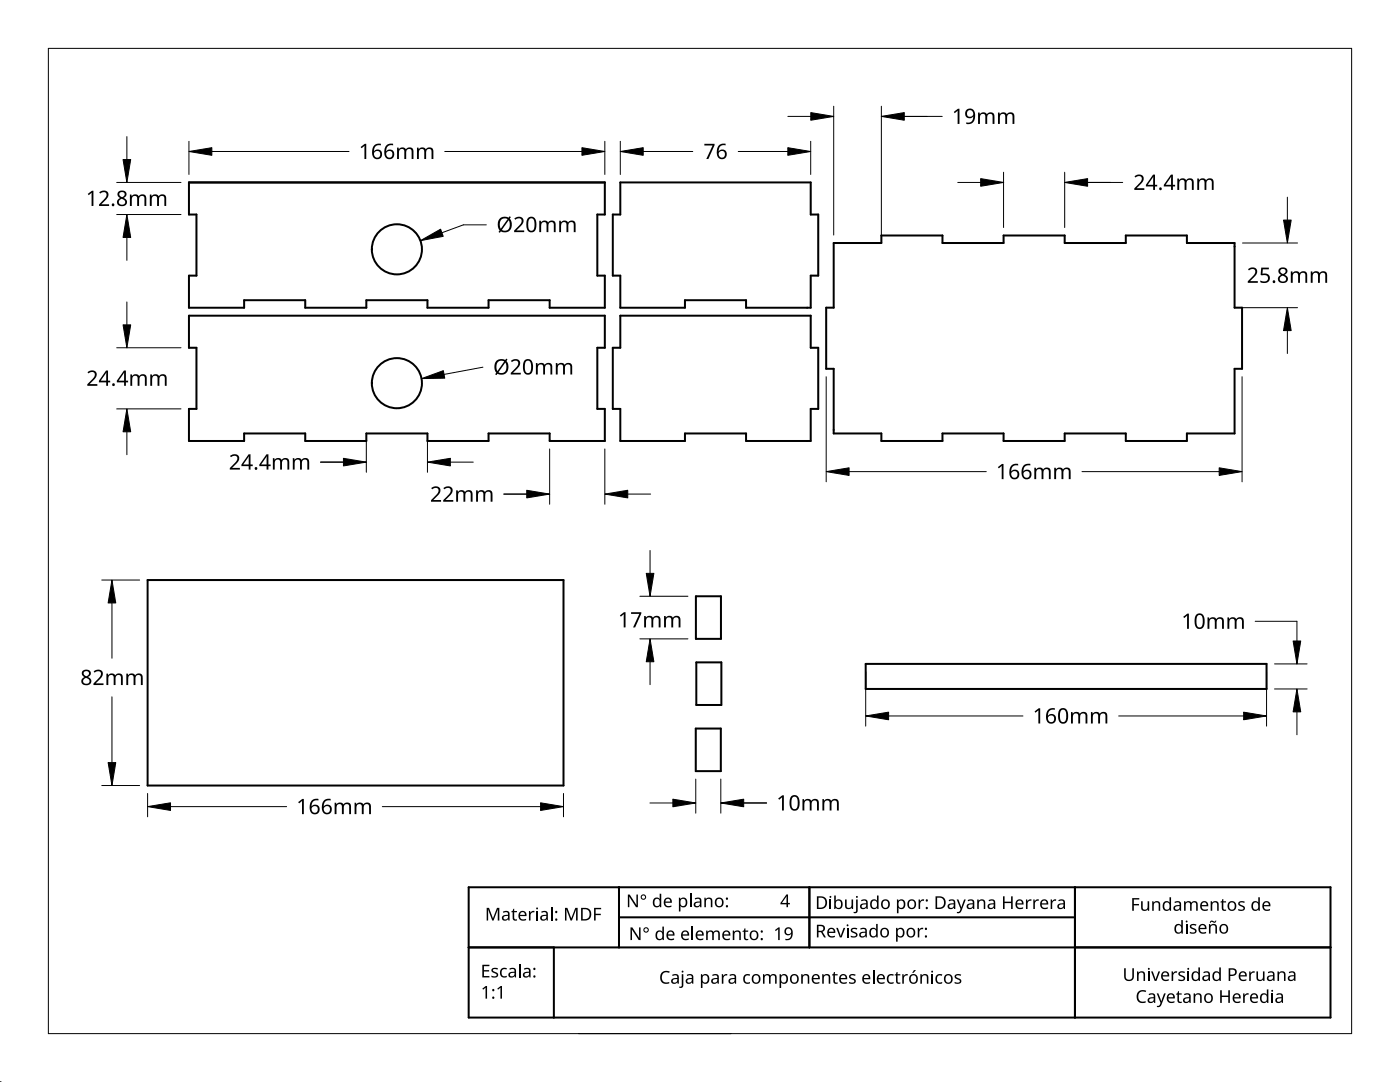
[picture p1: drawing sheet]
<svg xmlns="http://www.w3.org/2000/svg" width="279mm" height="216mm" viewBox="0 0 279 216" stroke-linecap="round" stroke-linejoin="round" font-family="sans-serif">
<g fill="none" stroke="#000" stroke-width=".4">
<path d="M37.7 36.4h83v6.4h-1.5v12.2h1.5v6.4h-11v-1.5h-12.2v1.5h-12.2v-1.5h-12.2v1.5h-12.2v-1.5h-12.2v1.5h-11v-6.4h1.5v-12.2h-1.5zM123.8 36.4h38v6.4h1.5v12.2h-1.5v6.4h-12.9v-1.5h-12.2v1.5h-12.9v-6.4h-1.5v-12.2h1.5zM166.4 48.5h9.5v-1.5h12.2v1.5h12.2v-1.5h12.2v1.5h12.2v-1.5h12.2v1.5h9.5v12.9h1.5v12.2h-1.5v12.9h-9.5v1.5h-12.2v-1.5h-12.2v1.5h-12.2v-1.5h-12.2v1.5h-12.2v-1.5h-9.5v-12.9h-1.5v-12.2h1.5zM37.7 63h83v6.4h-1.5v12.2h1.5v6.4h-11v-1.5h-12.2v1.5h-12.2v-1.5h-12.2v1.5h-12.2v-1.5h-12.2v1.5h-11v-6.4h1.5v-12.2h-1.5zM123.8 63h38v6.4h1.5v12.2h-1.5v6.4h-12.9v-1.5h-12.2v1.5h-12.9v-6.4h-1.5v-12.2h1.5zM29.5 115.7h83v41h-83zM138.9 119h5v8.5h-5zM139 132.2h5v8.5h-5zM172.8 132.5h80v5h-80zM138.9 145.4h5v8.5h-5zM93.5 177h172v26h-172zM123.5 177v12"/>
<path d="M161.5 177v12M214.5 177v26M93.5 189h172M110.5 189v14M123.5 183h91"/>
<circle cx="79.2" cy="49.7" r="5"/>
<circle cx="79.2" cy="76.5" r="5"/>
</g>
<path d="M9.7 9.7h260v196.5h-260z" fill="none" stroke="#000" stroke-width=".2"/>
<path d="M115.4 206.2h30.5" fill="none" stroke="#000" stroke-width=".2"/>
<g fill="#000">
<path d="M72 29.3l.8-.6h.3v3h-.4v-2.6l-.5 .5zM79.2 29.5h.3l.1 .3a.86 .86 0 0 1 1.4 0 .81 .81 0 0 1 .9-.4 .81 .81 0 0 1 .6 .8v1.5h-.4v-1.4a.56 .56 0 0 0-.6-.6 .56 .56 0 0 0-.4 .8v1.2h-.4v-1.4a.57 .57 0 0 0-.7-.6 .57 .57 0 0 0-.4 .9v1.1h-.4zM83.2 29.5h.3l.1 .3a.86 .86 0 0 1 1.4 0 .81 .81 0 0 1 .9-.4 .81 .81 0 0 1 .6 .8v1.5h-.4v-1.4a.56 .56 0 0 0-.6-.6 .56 .56 0 0 0-.5 .8v1.2h-.3v-1.4a.57 .57 0 0 0-.7-.6 .57 .57 0 0 0-.4 .9v1.1h-.4zM140.6 28.7h2v.3l-1.2 2.7h-.4l1.2-2.7h-1.6zM190.3 22.3l.9-.6h.3v3h-.4v-2.6l-.6 .5zM195.2 22.5h.3l.1 .3a.86 .86 0 0 1 1.4 0 .81 .81 0 0 1 .9-.4 .81 .81 0 0 1 .6 .8v1.5h-.4v-1.4a.56 .56 0 0 0-.7-.6 .56 .56 0 0 0-.4 .8v1.2h-.4v-1.4a.57 .57 0 0 0-.7-.6 .57 .57 0 0 0-.3 .9v1.1h-.4zM199.2 22.5h.3v.3a.86 .86 0 0 1 1.4 0 .81 .81 0 0 1 1-.4 .81 .81 0 0 1 .5 .8v1.5h-.3v-1.4a.56 .56 0 0 0-.7-.6 .56 .56 0 0 0-.4 .8v1.2h-.4v-1.4a.57 .57 0 0 0-.7-.6 .57 .57 0 0 0-.4 .9v1.1h-.3zM226.4 35.2a1.01 1.01 0 0 1 1.2-.4 1.01 1.01 0 0 1 .6 1l-.2 .6-1.2 1.2h1.6v.3h-2v-.3l1.1-1.1a.72 .72 0 0 0 .4-.7 .72 .72 0 0 0-.4-.7l-.9 .3zM235 35.6h.3v.3a.86 .86 0 0 1 1.4 .1 .81 .81 0 0 1 1-.4 .81 .81 0 0 1 .5 .8v1.5h-.3v-1.5a.56 .56 0 0 0-.7-.5 .56 .56 0 0 0-.4 .7v1.3h-.4v-1.5a.57 .57 0 0 0-.7-.5 .57 .57 0 0 0-.4 .8v1.2h-.3zM238.9 35.6h.3l.1 .3a.86 .86 0 0 1 1.4 .1 .81 .81 0 0 1 .9-.4 .81 .81 0 0 1 .6 .8v1.5h-.4v-1.5a.56 .56 0 0 0-.6-.5 .56 .56 0 0 0-.4 .7v1.3h-.4v-1.5a.57 .57 0 0 0-.7-.5 .57 .57 0 0 0-.4 .8v1.2h-.4zM17.5 38.7l.8-.6h.3v3h-.3v-2.6l-.6 .5zM19.8 38.4a1.01 1.01 0 0 1 1.2-.4 1.01 1.01 0 0 1 .6 1l-.2 .6-1.2 1.2h1.6v.3h-2v-.3l1.1-1.1a.72 .72 0 0 0 .4-.7 .72 .72 0 0 0-.4-.7l-.9 .3z"/>
<path d="M25.9 38.8h.3l.1 .3a.86 .86 0 0 1 1.4 .1 .81 .81 0 0 1 .9-.4 .81 .81 0 0 1 .6 .8v1.5h-.4v-1.5a.56 .56 0 0 0-.6-.5 .56 .56 0 0 0-.5 .7v1.3h-.3v-1.5a.57 .57 0 0 0-.7-.5 .57 .57 0 0 0-.4 .8v1.2h-.4zM29.9 38.8h.3l.1 .3a.86 .86 0 0 1 1.4 .1 .81 .81 0 0 1 .9-.4 .81 .81 0 0 1 .6 .8v1.5h-.4v-1.5a.56 .56 0 0 0-.7-.5 .56 .56 0 0 0-.4 .7v1.3h-.3v-1.5a.57 .57 0 0 0-.8-.5 .57 .57 0 0 0-.3 .8v1.2h-.4zM102.6 43.6a1.01 1.01 0 0 1 1.2-.4 1.01 1.01 0 0 1 .7 1l-.3 .6-1.1 1.2h1.5v.3h-2v-.3l1.1-1.1a.72 .72 0 0 0 .4-.7 .72 .72 0 0 0-.4-.6l-.9 .3zM107.6 44h.3l.1 .4a.86 .86 0 0 1 1.4 0 .81 .81 0 0 1 .9-.4 .81 .81 0 0 1 .6 .8v1.5h-.4v-1.4a.56 .56 0 0 0-.6-.6 .56 .56 0 0 0-.5 .8v1.2h-.3v-1.4a.57 .57 0 0 0-.7-.6 .57 .57 0 0 0-.4 .8v1.2h-.4zM111.6 44h.3l.1 .4a.86 .86 0 0 1 1.4 0 .81 .81 0 0 1 .9-.4 .81 .81 0 0 1 .6 .8v1.5h-.4v-1.4a.56 .56 0 0 0-.7-.6 .56 .56 0 0 0-.4 .8v1.2h-.4v-1.4a.57 .57 0 0 0-.7-.6 .57 .57 0 0 0-.3 .8v1.2h-.4zM249.1 53.7a1.01 1.01 0 0 1 1.1-.4 1.01 1.01 0 0 1 .7 1.1l-.3 .5-1.1 1.2h1.5v.3h-2v-.3l1.1-1.1a.72 .72 0 0 0 .4-.7 .72 .72 0 0 0-.4-.6l-.8 .3zM251.7 53.4h1.5v.3h-1.2v.9a1.02 1.02 0 0 1 1.5 .9 1.02 1.02 0 0 1-1.4 1l-.6-.2v-.3a.88 .88 0 0 0 1 .2 .88 .88 0 0 0 .5-.8 .85 .85 0 0 0-1.2-.4l-.2-.2zM257.6 54.2h.3l.1 .3a.86 .86 0 0 1 1.4 0 .81 .81 0 0 1 .9-.4 .81 .81 0 0 1 .6 .9v1.4h-.4v-1.4a.56 .56 0 0 0-.6-.6 .56 .56 0 0 0-.5 .8v1.2h-.3v-1.4a.57 .57 0 0 0-.8-.6 .57 .57 0 0 0-.3 .9v1.1h-.4zM261.6 54.2h.3v.3a.86 .86 0 0 1 1.5 0 .81 .81 0 0 1 .9-.4 .81 .81 0 0 1 .6 .9v1.4h-.4v-1.4a.56 .56 0 0 0-.7-.6 .56 .56 0 0 0-.4 .8v1.2h-.4v-1.4a.57 .57 0 0 0-.7-.6 .57 .57 0 0 0-.3 .9v1.1h-.4zM17.5 74.3a1.01 1.01 0 0 1 1.1-.4 1.01 1.01 0 0 1 .7 1l-.3 .6-1.1 1.1h1.5v.4h-2v-.3l1.1-1.1a.72 .72 0 0 0 .4-.7 .72 .72 0 0 0-.4-.7l-.8 .3zM26 74.7h.3l.1 .3a.86 .86 0 0 1 1.4 0 .81 .81 0 0 1 .9-.3 .81 .81 0 0 1 .6 .8v1.5h-.4v-1.5a.56 .56 0 0 0-.6-.5 .56 .56 0 0 0-.5 .7v1.3h-.3v-1.5a.57 .57 0 0 0-.8-.5 .57 .57 0 0 0-.3 .8v1.2h-.4zM30 74.7h.3v.3a.86 .86 0 0 1 1.5 0 .81 .81 0 0 1 .9-.3 .81 .81 0 0 1 .6 .8v1.5h-.4v-1.5a.56 .56 0 0 0-.7-.5 .56 .56 0 0 0-.4 .7v1.3h-.4v-1.5a.57 .57 0 0 0-.7-.5 .57 .57 0 0 0-.3 .8v1.2h-.4z"/>
<path d="M102 72a1.01 1.01 0 0 1 1.1-.4 1.01 1.01 0 0 1 .7 1.1l-.3 .5-1.1 1.2h1.5v.3h-2v-.3l1.1-1.1a.72 .72 0 0 0 .4-.7 .72 .72 0 0 0-.4-.6l-.8 .3zM106.9 72.4h.4v.4a.86 .86 0 0 1 1.4 0 .81 .81 0 0 1 .9-.4 .81 .81 0 0 1 .6 .8v1.5h-.4v-1.4a.56 .56 0 0 0-.6-.6 .56 .56 0 0 0-.4 .8v1.2h-.4v-1.4a.57 .57 0 0 0-.7-.6 .57 .57 0 0 0-.4 .8v1.2h-.4zM110.9 72.4h.3l.1 .4a.86 .86 0 0 1 1.4 0 .81 .81 0 0 1 .9-.4 .81 .81 0 0 1 .6 .8v1.5h-.4v-1.4a.56 .56 0 0 0-.6-.6 .56 .56 0 0 0-.5 .8v1.2h-.3v-1.4a.57 .57 0 0 0-.7-.6 .57 .57 0 0 0-.4 .8v1.2h-.4zM45.9 91a1.01 1.01 0 0 1 1.2-.4 1.01 1.01 0 0 1 .6 1l-.2 .6-1.2 1.2h1.6v.3h-2v-.3l1.1-1.1a.72 .72 0 0 0 .4-.7 .72 .72 0 0 0-.5-.6l-.8 .2zM54.5 91.4h.3v.3a.86 .86 0 0 1 1.4 .1 .81 .81 0 0 1 .9-.4 .81 .81 0 0 1 .6 .8v1.5h-.3v-1.5a.56 .56 0 0 0-.7-.5 .56 .56 0 0 0-.4 .7v1.3h-.4v-1.5a.57 .57 0 0 0-.7-.5 .57 .57 0 0 0-.4 .8v1.2h-.3zM58.4 91.4h.3l.1 .3a.86 .86 0 0 1 1.4 .1 .81 .81 0 0 1 .9-.4 .81 .81 0 0 1 .6 .8v1.5h-.4v-1.5a.56 .56 0 0 0-.6-.5 .56 .56 0 0 0-.4 .7v1.3h-.4v-1.5a.57 .57 0 0 0-.7-.5 .57 .57 0 0 0-.4 .8v1.2h-.4zM199.1 93.2l.9-.6h.3v3h-.4v-2.6l-.6 .5zM206.4 93.3h.3l.1 .3a.86 .86 0 0 1 1.4 .1 .81 .81 0 0 1 .9-.4 .81 .81 0 0 1 .6 .8v1.5h-.4v-1.5a.56 .56 0 0 0-.6-.5 .56 .56 0 0 0-.5 .8v1.2h-.3v-1.5a.57 .57 0 0 0-.7-.5 .57 .57 0 0 0-.4 .8v1.2h-.4zM210.4 93.3h.3l.1 .3a.86 .86 0 0 1 1.4 .1 .81 .81 0 0 1 .9-.4 .81 .81 0 0 1 .6 .8v1.5h-.4v-1.5a.56 .56 0 0 0-.7-.5 .56 .56 0 0 0-.4 .8v1.2h-.4v-1.5a.57 .57 0 0 0-.7-.5 .57 .57 0 0 0-.3 .8v1.2h-.4zM86.1 97.4a1.01 1.01 0 0 1 1.1-.4 1.01 1.01 0 0 1 .7 1l-.3 .6-1.1 1.2h1.5v.3h-2v-.3l1.1-1.1a.72 .72 0 0 0 .4-.7 .72 .72 0 0 0-.4-.6l-.8 .2zM88.5 97.4a1.01 1.01 0 0 1 1.1-.4 1.01 1.01 0 0 1 .7 1l-.3 .6-1.1 1.2h1.6v.3h-2v-.3l1-1.1a.72 .72 0 0 0 .5-.7 .72 .72 0 0 0-.5-.6l-.8 .2zM91 97.8h.3l.1 .3a.86 .86 0 0 1 1.4 .1 .81 .81 0 0 1 .9-.4 .81 .81 0 0 1 .6 .8v1.5h-.4v-1.5a.56 .56 0 0 0-.6-.5 .56 .56 0 0 0-.4 .8v1.2h-.4v-1.5a.57 .57 0 0 0-.7-.5 .57 .57 0 0 0-.4 .8v1.2h-.4z"/>
<path d="M95 97.8h.3l.1 .3a.86 .86 0 0 1 1.4 .1 .81 .81 0 0 1 .9-.4 .81 .81 0 0 1 .6 .8v1.5h-.4v-1.5a.56 .56 0 0 0-.6-.5 .56 .56 0 0 0-.5 .8v1.2h-.3v-1.5a.57 .57 0 0 0-.8-.5 .57 .57 0 0 0-.3 .8v1.2h-.4zM18.7 134a1.01 1.01 0 0 1 1.1-.4 1.01 1.01 0 0 1 .7 1l-.3 .6-1.1 1.2h1.6v.3h-2.1v-.3l1.1-1.1a.72 .72 0 0 0 .5-.7 .72 .72 0 0 0-.5-.7l-.8 .3zM21.2 134.4h.3l.1 .3a.86 .86 0 0 1 1.4 .1 .81 .81 0 0 1 .9-.4 .81 .81 0 0 1 .6 .8v1.5h-.4v-1.5a.56 .56 0 0 0-.6-.5 .56 .56 0 0 0-.4 .7v1.3h-.4v-1.5a.57 .57 0 0 0-.7-.5 .57 .57 0 0 0-.4 .8v1.2h-.4zM25.2 134.4h.3l.1 .3a.86 .86 0 0 1 1.4 .1 .81 .81 0 0 1 .9-.4 .81 .81 0 0 1 .6 .8v1.5h-.4v-1.5a.56 .56 0 0 0-.7-.5 .56 .56 0 0 0-.4 .7v1.3h-.3v-1.5a.57 .57 0 0 0-.8-.5 .57 .57 0 0 0-.3 .8v1.2h-.4zM123.7 122.8l.8-.6h.3v3h-.3v-2.7l-.6 .5zM125.9 122.2h2.1v.2l-1.2 2.8h-.5l1.3-2.7h-1.7zM128.6 122.9h.3v.3a.86 .86 0 0 1 1.4 .1 .81 .81 0 0 1 .9-.4 .81 .81 0 0 1 .6 .8v1.5h-.3v-1.5a.56 .56 0 0 0-.7-.5 .56 .56 0 0 0-.4 .7v1.3h-.4v-1.5a.57 .57 0 0 0-.7-.5 .57 .57 0 0 0-.4 .8v1.2h-.3zM132.5 122.9h.3l.1 .3a.86 .86 0 0 1 1.4 .1 .81 .81 0 0 1 .9-.4 .81 .81 0 0 1 .6 .8v1.5h-.4v-1.5a.56 .56 0 0 0-.6-.5 .56 .56 0 0 0-.4 .7v1.3h-.4v-1.5a.57 .57 0 0 0-.7-.5 .57 .57 0 0 0-.4 .8v1.2h-.4zM236.1 123.1l.9-.7h.3v3.1h-.4v-2.7l-.6 .5zM241 123.2h.3v.3a.86 .86 0 0 1 1.5 0 .81 .81 0 0 1 .9-.3 .81 .81 0 0 1 .6 .8v1.5h-.4v-1.5a.56 .56 0 0 0-.7-.5 .56 .56 0 0 0-.4 .7v1.3h-.4v-1.5a.57 .57 0 0 0-.7-.5 .57 .57 0 0 0-.3 .8v1.2h-.4zM245 123.2h.3v.3a.86 .86 0 0 1 1.4 0 .81 .81 0 0 1 1-.3 .81 .81 0 0 1 .5 .8v1.5h-.3v-1.5a.56 .56 0 0 0-.7-.5 .56 .56 0 0 0-.4 .7v1.3h-.4v-1.5a.57 .57 0 0 0-.7-.5 .57 .57 0 0 0-.4 .8v1.2h-.3zM206.5 142l.8-.7h.3v3.1h-.4v-2.7l-.5 .5z"/>
<path d="M213.7 142.1h.3l.1 .3a.86 .86 0 0 1 1.4 0 .81 .81 0 0 1 .9-.3 .81 .81 0 0 1 .6 .8v1.5h-.4v-1.5a.56 .56 0 0 0-.6-.5 .56 .56 0 0 0-.4 .7v1.3h-.4v-1.5a.57 .57 0 0 0-.7-.5 .57 .57 0 0 0-.4 .8v1.2h-.4zM217.7 142.1h.3l.1 .3a.86 .86 0 0 1 1.4 0 .81 .81 0 0 1 .9-.3 .81 .81 0 0 1 .6 .8v1.5h-.4v-1.5a.56 .56 0 0 0-.6-.5 .56 .56 0 0 0-.5 .7v1.3h-.3v-1.5a.57 .57 0 0 0-.7-.5 .57 .57 0 0 0-.4 .8v1.2h-.4zM59.5 160.1l.8-.7h.3v3.1h-.3v-2.7l-.6 .5zM66.8 160.2h.3v.3a.86 .86 0 0 1 1.5 0 .81 .81 0 0 1 .9-.3 .81 .81 0 0 1 .6 .8v1.5h-.4v-1.5a.56 .56 0 0 0-.7-.6 .56 .56 0 0 0-.4 .8v1.3h-.4v-1.5a.57 .57 0 0 0-.7-.5 .57 .57 0 0 0-.3 .8v1.2h-.4zM70.8 160.2h.3v.3a.86 .86 0 0 1 1.4 0 .81 .81 0 0 1 1-.3 .81 .81 0 0 1 .5 .8v1.5h-.3v-1.5a.56 .56 0 0 0-.7-.6 .56 .56 0 0 0-.4 .8v1.3h-.4v-1.5a.57 .57 0 0 0-.7-.5 .57 .57 0 0 0-.4 .8v1.2h-.3zM155.3 159.3l.8-.6h.3v3h-.3v-2.6l-.6 .5zM160.2 159.4h.3v.4a.86 .86 0 0 1 1.4 0 .81 .81 0 0 1 .9-.4 .81 .81 0 0 1 .6 .8v1.5h-.3v-1.4a.56 .56 0 0 0-.7-.6 .56 .56 0 0 0-.4 .8v1.2h-.4v-1.4a.57 .57 0 0 0-.7-.6 .57 .57 0 0 0-.4 .8v1.2h-.3zM164.1 159.4h.3l.1 .4a.86 .86 0 0 1 1.4 0 .81 .81 0 0 1 .9-.4 .81 .81 0 0 1 .6 .8v1.5h-.4v-1.4a.56 .56 0 0 0-.6-.6 .56 .56 0 0 0-.5 .8v1.2h-.3v-1.4a.57 .57 0 0 0-.7-.6 .57 .57 0 0 0-.4 .8v1.2h-.4zM168.6 179.5h.4v1.2a.51 .51 0 0 0 .6 .4 .51 .51 0 0 0 .3-.6v-1h.4v1.9h-.3v-.3a.73 .73 0 0 1-.8 .3 .73 .73 0 0 1-.6-.7zM183.3 179.5h.3v.3l.4-.3h.4v.3h-.4l-.3 .2-.1 1.4h-.3zM190.9 179.5h.4l.5 1.6 .6-1.6h.3l-.8 2.1a.72 .72 0 0 1-.9 .6v-.2l.4-.1 .3-.5zM204.8 179.5h.2l.1 .3 .3-.3h.5l-.1 .3h-.4l-.3 .2v1.4h-.3z"/>
<path d="M206.2 179.5h.3v.3l.4-.3h.4v.3h-.4l-.3 .2-.1 1.4h-.3zM209.7 179.5h.2l.1 .3 .3-.3h.5v.3h-.5l-.2 .2-.1 1.4h-.3zM227.7 179.8h.3v1.3a.51 .51 0 0 0 .7 .4 .51 .51 0 0 0 .3-.7v-1h.3v1.9h-.2l-.1-.2a.73 .73 0 0 1-.8 .2 .73 .73 0 0 1-.5-.6zM96.3 197.3l.6-.6h.3v2.6h-.3v-2.2l-.5 .4zM96.3 192.5h1.4v.3h-1.1v.8h1v.3h-1v.9h1.1v.2h-1.4zM97.1 181.2h.5l.8 2 .8-2h.5v2.5h-.4l.1-2.2-.9 2.2h-.3l-.8-2.2v2.2h-.3zM98.2 193.3l.4-.2 .8 .1-.1 .3-.4-.1a.31 .31 0 0 0-.5 .1 .31 .31 0 0 0 .3 .4 .63 .63 0 0 1 .7 .7 .63 .63 0 0 1-.9 .5l-.4-.1v-.3l.4 .1a.37 .37 0 0 0 .6-.2 .37 .37 0 0 0-.4-.4l-.2-.1a.51 .51 0 0 1-.3-.8zM99.2 197.3l.7-.6h.3v2.6h-.3v-2.2l-.5 .4zM100.1 193.3l.5-.2 .6 .1-.1 .3-.1-.1a.69 .69 0 0 0-.9 .8 .69 .69 0 0 0 1 .5v.3a.99 .99 0 0 1-1.3-.4 .99 .99 0 0 1 .3-1.3zM102.4 181.3h.2v.5h.6v.2h-.6v1.3l.2 .1h.4l-.1 .3a.56 .56 0 0 1-.8-.6v-1.1h-.3v-.1l.3-.1zM105.6 181.8h.2l.1 .3 .3-.3h.5l-.1 .3h-.4l-.3 .2v1.4h-.3zM107 181.8h.3v1.9h-.3z"/>
<path d="M112.8 181.2h.4l.8 2 .8-2h.5v2.5h-.3v-2.2l-.9 2.2h-.2l-.9-2.2v2.2h-.2zM118.6 181.2h1.4v.2h-1.1v.9h1v.3h-1v1.1h-.3zM125.3 178.5h.4l1.3 2.1v-2.1h.3v2.5h-.4l-1.3-2.1v2.1h-.3zM125.8 185.1h.4l1.4 2-.1-2h.3v2.5h-.3l-1.4-2.1v2.1h-.3zM132.1 194.1a1.41 1.41 0 0 1 1.6-.2l-.2 .2a1.01 1.01 0 0 0-1.3 .2 1.01 1.01 0 0 0 0 1.3 .98 .98 0 0 0 1.4 .3v.3a1.32 1.32 0 0 1-1.7-.4 1.32 1.32 0 0 1 .2-1.7zM136.1 194.4h.3v2.2a.54 .54 0 0 1-.8 .5v-.3l.3 .1 .2-.2zM140.6 179.1h.2l.1 .3a.72 .72 0 0 1 .8-.3 .72 .72 0 0 1 .5 .7v1.2h-.3v-1.2a.51 .51 0 0 0-.7-.4 .51 .51 0 0 0-.3 .6v1h-.3zM140.9 185.7h.3v.2a.72 .72 0 0 1 1.2 .1 .68 .68 0 0 1 .8-.3 .68 .68 0 0 1 .5 .6v1.3h-.4v-1.2a.47 .47 0 0 0-.5-.5 .47 .47 0 0 0-.4 .6v1.1h-.3v-1.2a.48 .48 0 0 0-.6-.5 .48 .48 0 0 0-.3 .7v1h-.3zM144.1 194.4h.2l.1 .3 .3-.3h.5l-.1 .3h-.4l-.3 .2v1.4h-.3zM146.2 185.7h.3v.2a.72 .72 0 0 1 .8-.2 .72 .72 0 0 1 .5 .6v1.3h-.3v-1.2a.51 .51 0 0 0-.6-.5 .51 .51 0 0 0-.3 .7v1h-.4zM148.6 185.2h.2v.5h.5v.2h-.5v1.3l.1 .1h.4v.3a.56 .56 0 0 1-.8-.6v-1.1h-.3v-.1l.3-.1zM148.5 194.6l.5-.2 .7 .1-.1 .2h-.1a.69 .69 0 0 0-.9 .7 .69 .69 0 0 0 1.1 .5v.3a.99 .99 0 0 1-1.3-.3 .99 .99 0 0 1 .1-1.3z"/>
<path d="M152.3 194.4h.2l.1 .2a.72 .72 0 0 1 1.1 .1 .68 .68 0 0 1 .8-.3 .68 .68 0 0 1 .5 .6v1.3h-.3v-1.2a.47 .47 0 0 0-.6-.5 .47 .47 0 0 0-.3 .6v1.1h-.3v-1.2a.48 .48 0 0 0-.6-.5 .48 .48 0 0 0-.3 .7v1h-.3zM154.7 185.6l.6-.5h.3v2.5h-.3v-2.2l-.5 .4zM159.9 194.4h.3v.2a.72 .72 0 0 1 .8-.2 .72 .72 0 0 1 .5 .6v1.3h-.3v-1.2a.51 .51 0 0 0-.6-.5 .51 .51 0 0 0-.4 .7v1h-.3zM164.1 194.4h.2l.1 .2a.72 .72 0 0 1 .8-.2 .72 .72 0 0 1 .5 .6v1.3h-.3v-1.2a.51 .51 0 0 0-.6-.5 .51 .51 0 0 0-.4 .7v1h-.3zM165.6 179.5h.3v1.9h-.3zM166.4 194h.2v.4h.6v.2h-.6v1.3l.2 .1h.4l-.1 .3a.56 .56 0 0 1-.8-.6v-1.1h-.3v-.1l.3-.1zM166.9 185.1h.3l.6 1.7 .6-1.7h.3l-.7 1.9h-.4zM169 185.1h.3v1.9h-.3zM170.9 179.5h.3v2.2a.54 .54 0 0 1-.3 .5 .54 .54 0 0 1-.5 0v-.3l.3 .1 .2-.3zM169.5 194.6l.5-.2 .8 .1-.1 .2-.4-.1a.31 .31 0 0 0-.5 .1 .31 .31 0 0 0 .3 .4 .63 .63 0 0 1 .7 .8 .63 .63 0 0 1-.9 .4l-.5-.1v-.3l.5 .2a.37 .37 0 0 0 .6-.3 .37 .37 0 0 0-.5-.4h-.1a.51 .51 0 0 1-.4-.8zM169.9 185.3l.4-.2 .8 .1-.1 .3-.4-.1a.31 .31 0 0 0-.5 .1 .31 .31 0 0 0 .3 .4 .63 .63 0 0 1 .7 .7 .63 .63 0 0 1-.9 .5l-.4-.1v-.3l.4 .1a.37 .37 0 0 0 .6-.2 .37 .37 0 0 0-.4-.4l-.2-.1a.51 .51 0 0 1-.3-.8zM177.2 194.6l.5-.2 .7 .1-.1 .2h-.1a.69 .69 0 0 0-.9 .7 .69 .69 0 0 0 1 .5v.3a.99 .99 0 0 1-1.2-.3 .99 .99 0 0 1 .1-1.3z"/>
<path d="M178.9 194h.2v.4h.6v.2h-.6v1.3l.2 .1h.4l-.1 .3a.56 .56 0 0 1-.8-.6v-1.1h-.3v-.1l.3-.1zM180.1 194.4h.2l.1 .3 .3-.3h.5l-.1 .3h-.4l-.2 .2-.1 1.4h-.3zM182.4 193.6h.4l-.5 .5h-.2zM183.2 185.1h.2l.1 .4 .3-.3 .5-.1-.1 .3h-.4l-.3 .3v1.3h-.3zM183.7 194.4h.2l.1 .2a.72 .72 0 0 1 .8-.2 .72 .72 0 0 1 .5 .6v1.3h-.3v-1.2a.51 .51 0 0 0-.7-.5 .51 .51 0 0 0-.3 .7v1h-.3zM185.9 194.4h.3v1.9h-.3zM186.9 194.6l.5-.2 .7 .1-.1 .2h-.1a.69 .69 0 0 0-.9 .7 .69 .69 0 0 0 1 .5v.3a.99 .99 0 0 1-1.2-.3 .99 .99 0 0 1 .1-1.3zM190.6 194.6l.5-.2 .7 .1-.1 .2-.4-.1a.31 .31 0 0 0-.5 .1 .31 .31 0 0 0 .3 .4 .63 .63 0 0 1 .8 .8 .63 .63 0 0 1-1 .4l-.4-.1v-.3l.5 .2a.37 .37 0 0 0 .6-.3 .37 .37 0 0 0-.5-.4h-.1a.51 .51 0 0 1-.4-.8zM195 179.5h.3v.2a.72 .72 0 0 1 .8-.2 .72 .72 0 0 1 .5 .6v1.3h-.3v-1.2a.51 .51 0 0 0-.6-.5 .51 .51 0 0 0-.4 .7v1h-.3zM200.2 178.8h.3v1.1h1.3v-1.1h.3v2.6h-.3v-1.2h-1.3v1.2h-.3zM226 179.2h1.4v.3h-1.1v.9h1v.3h-1v1h-.3zM224.3 193.2h.4v1.6a.66 .66 0 0 0 .6 .7 .66 .66 0 0 0 .7-.7v-1.6h.3v1.6a.98 .98 0 0 1-1 1 .98 .98 0 0 1-1-1z"/>
<path d="M227.2 197.9a1.41 1.41 0 0 1 1.5-.2l-.1 .3a1.01 1.01 0 0 0-1.3 .2 1.01 1.01 0 0 0 0 1.3 .98 .98 0 0 0 1.3 .3v.3a1.32 1.32 0 0 1-1.6-.5 1.32 1.32 0 0 1 .2-1.7zM226.9 193.8h.3v.3a.72 .72 0 0 1 .8-.3 .72 .72 0 0 1 .5 .7v1.2h-.3v-1.2a.51 .51 0 0 0-.6-.4 .51 .51 0 0 0-.4 .6v1h-.3zM229.1 193.8h.3v1.9h-.3zM229.7 193.8h.4l.5 1.7 .6-1.7h.3l-.7 1.9h-.4zM230.8 198.2h.4l.6 1.6 .5-1.6h.4l-.9 2.2a.72 .72 0 0 1-.9 .5v-.2l.4-.1 .3-.5zM229.9 179.8h.3v.3a.72 .72 0 0 1 .8-.3 .72 .72 0 0 1 .5 .7v1.2h-.3v-1.2a.51 .51 0 0 0-.6-.4 .51 .51 0 0 0-.3 .6v1h-.4zM233.8 193.8h.3v.4l.4-.3 .4-.1v.3h-.4l-.3 .3-.1 1.3h-.3zM235.1 197.8h.2v.4h.5v.3h-.5v1.2l.2 .2h.3v.2a.56 .56 0 0 1-.8-.5v-1.1h-.3v-.2l.3-.1zM235.3 194l.4-.2 .8 .1-.1 .3-.4-.1a.31 .31 0 0 0-.5 .1 .31 .31 0 0 0 .3 .4 .63 .63 0 0 1 .7 .7 .63 .63 0 0 1-.9 .5l-.4-.2v-.2l.4 .1a.37 .37 0 0 0 .6-.2 .37 .37 0 0 0-.4-.4l-.2-.1a.51 .51 0 0 1-.3-.8zM236.7 184.4h.3v1.9h-.3zM237 193.8h.3v1.9h-.3zM236.3 179.8h.3v.3a.72 .72 0 0 1 1.2 0 .68 .68 0 0 1 .7-.3 .68 .68 0 0 1 .5 .7v1.2h-.3v-1.2a.47 .47 0 0 0-.5-.4 .47 .47 0 0 0-.4 .6v1h-.3v-1.2a.48 .48 0 0 0-.6-.4 .48 .48 0 0 0-.3 .6v1h-.3z"/>
<path d="M237.6 184.6l.4-.2 .8 .1-.1 .2-.4-.1a.31 .31 0 0 0-.5 .1 .31 .31 0 0 0 .3 .4 .63 .63 0 0 1 .7 .8 .63 .63 0 0 1-.9 .4l-.4-.1v-.3l.4 .2a.37 .37 0 0 0 .6-.3 .37 .37 0 0 0-.5-.4h-.1a.51 .51 0 0 1-.3-.8zM241.6 183.8l.4-.1a.31 .31 0 0 0 .3 .2 .31 .31 0 0 0 .3-.2h.1l-.1 .3-.4 .1a.31 .31 0 0 0-.3-.2 .31 .31 0 0 0-.3 .2h-.2zM241.3 184.4h.2l.1 .2a.72 .72 0 0 1 .8-.2 .72 .72 0 0 1 .5 .7v1.2h-.3v-1.2a.51 .51 0 0 0-.7-.5 .51 .51 0 0 0-.3 .7v1h-.3zM241.6 179.8h.3v.3a.72 .72 0 0 1 .8-.3 .72 .72 0 0 1 .5 .7v1.2h-.3v-1.2a.51 .51 0 0 0-.6-.4 .51 .51 0 0 0-.4 .6v1h-.3zM244 179.4h.1v.4h.6v.3h-.6l.1 1.2 .1 .2h.4v.2a.56 .56 0 0 1-.9-.5v-1.1h-.2v-.2l.2-.1zM247.2 180l.5-.2 .7 .1-.1 .3-.4-.1a.31 .31 0 0 0-.5 .1 .31 .31 0 0 0 .4 .4 .63 .63 0 0 1 .7 .7 .63 .63 0 0 1-1 .5l-.4-.2v-.2l.5 .1a.37 .37 0 0 0 .6-.2 .37 .37 0 0 0-.5-.4l-.1-.1a.51 .51 0 0 1-.4-.8zM248.1 198.2h.3v.4l.3-.4h.5v.3h-.5l-.2 .3-.1 1.3h-.3zM249.3 193.8h.3v.4l.3-.3 .5-.1v.3h-.4l-.3 .3-.1 1.3h-.3zM250.8 193.8h.3v1.3a.51 .51 0 0 0 .6 .4 .51 .51 0 0 0 .3-.7v-1h.4v1.9h-.3v-.2a.73 .73 0 0 1-.8 .2 .73 .73 0 0 1-.5-.6zM254.9 193.8h.3v.3a.72 .72 0 0 1 .8-.3 .72 .72 0 0 1 .6 .7v1.2h-.4v-1.2a.51 .51 0 0 0-.6-.4 .51 .51 0 0 0-.3 .6v1h-.4zM238.2 198.2h.3v.3a.72 .72 0 0 1 .8-.3 .72 .72 0 0 1 .5 .7v1.2h-.3v-1.2a.51 .51 0 0 0-.6-.4 .51 .51 0 0 0-.4 .6v1h-.3zM243.5 197.6h.3v1.1h1.3v-1.1h.3v2.5h-.3v-1.2h-1.3v1.2h-.3z"/>
<path d="M253.7 198.2h.4v1.9h-.4z"/>
<path d="M23.6 38.3a.88 .88 0 0 1 1.1-.3 .88 .88 0 0 1 .4 1.2l-.4 .3a.87 .87 0 0 1 .6 1.1 .87 .87 0 0 1-1.2 .5 .82 .82 0 0 1-.8-.7 .82 .82 0 0 1 .7-.9l-.2-.1a.77 .77 0 0 1-.2-1.1zM23.7 40.3a.6 .6 0 0 0 1.2 0 .6 .6 0 0 0-1.2 0zM23.8 38.8a.55 .55 0 0 0 1.1 0 .55 .55 0 0 0-1.1 0z"/>
<path d="M74.7 29l.5-.3h.4h.4v.3a1.03 1.03 0 0 0-1.3 1.2 .95 .95 0 0 1 1.4 0 .95 .95 0 0 1-.2 1.4 1.13 1.13 0 0 1-1.3-.1 1.13 1.13 0 0 1-.3-1.3l.1-.7zM74.6 30.8a.66 .66 0 0 0 1.3 0 .66 .66 0 0 0-1.3 0z"/>
<path d="M77.1 29l.5-.3h.5h.4v.3a1.03 1.03 0 0 0-1.4 1.2 .96 .96 0 0 1 1.5 .1 .96 .96 0 0 1-.5 1.4 1.14 1.14 0 0 1-1.2-.3 1.14 1.14 0 0 1-.2-1.2l.1-.7zM77 30.8a.7 .7 0 0 0 1.4 0 .7 .7 0 0 0-1.4 0z"/>
<path d="M143.5 29l.5-.3h.4h.4v.3a1.03 1.03 0 0 0-1.4 1.2 .96 .96 0 0 1 1.6 .1 .96 .96 0 0 1-.5 1.4 1.14 1.14 0 0 1-1.2-.3 1.14 1.14 0 0 1-.2-1.2l.1-.7zM143.4 30.8a.66 .66 0 0 0 1.3 0 .66 .66 0 0 0-1.3 0z"/>
<path d="M192.9 21.9a1.11 1.11 0 0 1 1.3 0 1.11 1.11 0 0 1 .4 1.3 1.38 1.38 0 0 1-1.8 1.5v-.3a1.01 1.01 0 0 0 1.1-.1 1.01 1.01 0 0 0 .3-1.1 .94 .94 0 0 1-1.4 .1 .94 .94 0 0 1 .1-1.4zM192.9 22.6a.7 .7 0 0 0 1.4 0 .7 .7 0 0 0-1.4 0z"/>
<path d="M230.1 34.8h.4v2.1h.4v.3h-.4v.7h-.4v-.7h-1.4v-.3zM230.1 35.2l-1 1.7h1z"/>
<path d="M233.7 34.8h.4v2.1h.4v.3h-.4v.7h-.4v-.7h-1.4v-.3zM233.7 35.2l-1.1 1.7h1.1z"/>
<path d="M99.7 43.6l.9-.4 .9 .2 .2-.2 .3 .1-.3 .3a1.58 1.58 0 0 1 .3 2 1.58 1.58 0 0 1-1.9 .7l-.1-.1-.2 .3-.3-.2 .2-.3a2.01 2.01 0 0 1 0-2.4zM101.5 43.9l-1.3 2a1.08 1.08 0 0 0 1.2-.1 1.08 1.08 0 0 0 .3-1.3zM100.1 43.8a1.68 1.68 0 0 0-.2 1.8l1.4-1.9-.7-.1z"/>
<path d="M105.4 43.5a1.05 1.05 0 0 1 1.3-.1 1.05 1.05 0 0 1 .4 1.2 1.31 1.31 0 0 1-1.1 1.8 1.22 1.22 0 0 1-1-1.6l.1-.8zM105.6 43.7a1.88 1.88 0 0 0 .3 2.3 .71 .71 0 0 0 .8-.9 1.17 1.17 0 0 0-.7-1.5z"/>
<path d="M255.3 53.7a.88 .88 0 0 1 1.1-.3 .88 .88 0 0 1 .4 1.1l-.4 .3a.87 .87 0 0 1 .6 1.1 .87 .87 0 0 1-1.2 .6 .82 .82 0 0 1-.8-.8 .82 .82 0 0 1 .7-.9h-.2a.77 .77 0 0 1-.2-1.1zM255.4 55.6a.6 .6 0 0 0 1.2 0 .6 .6 0 0 0-1.2 0zM255.5 54.2a.51 .51 0 0 0 1 0 .51 .51 0 0 0-1 0z"/>
<path d="M21.2 73.9h.4v2.1h.4v.3h-.4v.7h-.4v-.7h-1.5v-.3zM21.2 74.3l-1.1 1.7h1.1z"/>
<path d="M24.7 73.9h.4v2.1h.5v.3h-.5v.7h-.3v-.7h-1.5v-.3zM24.8 74.3l-1.1 1.7h1.1z"/>
<path d="M99 72.1l.9-.4 .9 .1 .2-.2 .3 .1-.2 .3a1.58 1.58 0 0 1 .2 2 1.58 1.58 0 0 1-1.9 .7l-.1-.1-.2 .3-.3-.2 .2-.3a2.01 2.01 0 0 1 0-2.3zM100.8 72.3l-1.3 2a1.08 1.08 0 0 0 1.3-.1 1.08 1.08 0 0 0 .2-1.3zM99.4 72.2a1.68 1.68 0 0 0-.1 1.8l1.3-1.9-.6-.1z"/>
<path d="M104.7 71.9a1.05 1.05 0 0 1 1.3-.1 1.05 1.05 0 0 1 .4 1.2 1.31 1.31 0 0 1-1 1.8 1.22 1.22 0 0 1-1-1.6l.1-.8zM105 72.1a1.88 1.88 0 0 0 .2 2.3 .71 .71 0 0 0 .8-.9 1.17 1.17 0 0 0-.6-1.5z"/>
<path d="M49.6 90.7h.4v2h.4v.3h-.4v.7h-.4v-.7h-1.4v-.3zM49.6 91.1l-1.1 1.6h1.1z"/>
<path d="M53.2 90.7h.4v2h.4v.3h-.4v.7h-.4v-.7h-1.4v-.3zM53.2 91.1l-1.1 1.6h1.1z"/>
<path d="M201.9 92.9l.4-.3 .5-.1 .4 .1v.3a1.03 1.03 0 0 0-1.4 1.2 .96 .96 0 0 1 1.6 0 .96 .96 0 0 1-.5 1.5 1.14 1.14 0 0 1-1.2-.3 1.14 1.14 0 0 1-.3-1.2l.2-.7zM201.8 94.7a.66 .66 0 0 0 1.3 0 .66 .66 0 0 0-1.3 0z"/>
<path d="M204.3 92.9l.3-.3 .7-.1 .3 .1v.3a1.03 1.03 0 0 0-1.3 1.2 .96 .96 0 0 1 1.5 0 .96 .96 0 0 1-.5 1.5 1.14 1.14 0 0 1-1.2-.3 1.14 1.14 0 0 1-.2-1.2l.1-.7zM204.2 94.7a.66 .66 0 0 0 1.3 0 .66 .66 0 0 0-1.3 0z"/>
<path d="M16.5 133.9a.88 .88 0 0 1 1.1-.3 .88 .88 0 0 1 .4 1.1l-.4 .4a.87 .87 0 0 1 .6 1.1 .87 .87 0 0 1-1.2 .5 .82 .82 0 0 1-.8-.7 .82 .82 0 0 1 .6-.9l-.1-.1a.77 .77 0 0 1-.2-1.1zM16.6 135.9a.6 .6 0 0 0 1.2 0 .6 .6 0 0 0-1.2 0zM16.7 134.4a.51 .51 0 0 0 1 0 .51 .51 0 0 0-1 0z"/>
<path d="M238.8 122.6a1.05 1.05 0 0 1 1.2 0 1.05 1.05 0 0 1 .4 1.2 1.31 1.31 0 0 1-1 1.7 1.22 1.22 0 0 1-1-1.5l.1-.9zM239 122.9a1.88 1.88 0 0 0 .3 2.3 .71 .71 0 0 0 .7-.9 1.17 1.17 0 0 0-.6-1.6z"/>
<path d="M209.2 141.6l.5-.3h.4h.4v.3a1.03 1.03 0 0 0-1.3 1.2 .96 .96 0 0 1 1.5 .1 .96 .96 0 0 1-.5 1.4 1.14 1.14 0 0 1-1.2-.3 1.14 1.14 0 0 1-.2-1.1l.1-.8zM209.1 143.4a.66 .66 0 0 0 1.3 0 .66 .66 0 0 0-1.3 0z"/>
<path d="M211.5 141.5a1.05 1.05 0 0 1 1.3 0 1.05 1.05 0 0 1 .4 1.2 1.31 1.31 0 0 1-1 1.7 1.22 1.22 0 0 1-1-1.6l.1-.8zM211.8 141.8a1.88 1.88 0 0 0 .2 2.3 .71 .71 0 0 0 .8-1 1.17 1.17 0 0 0-.6-1.5z"/>
<path d="M62.2 159.7l.5-.3h.5h.4v.3a1.03 1.03 0 0 0-1.4 1.2 .95 .95 0 0 1 1.5 0 .95 .95 0 0 1-.3 1.4 1.13 1.13 0 0 1-1.3-.1 1.13 1.13 0 0 1-.3-1.3l.1-.7zM62.1 161.5a.7 .7 0 0 0 1.4 0 .7 .7 0 0 0-1.4 0z"/>
<path d="M64.7 159.7l.4-.3h.5h.4v.3a1.03 1.03 0 0 0-1.4 1.2 .96 .96 0 0 1 1.6 .1 .96 .96 0 0 1-.5 1.4 1.14 1.14 0 0 1-1.2-.3 1.14 1.14 0 0 1-.3-1.2l.2-.7zM64.6 161.5a.66 .66 0 0 0 1.3 0 .66 .66 0 0 0-1.3 0z"/>
<path d="M127.9 179a.55 .55 0 0 1 1.1 0 .55 .55 0 0 1-1.1 0zM128.1 179a.33 .33 0 0 0 .6 0 .33 .33 0 0 0-.6 0z"/>
<path d="M157.9 158.9a1.05 1.05 0 0 1 1.3-.1 1.05 1.05 0 0 1 .4 1.2 1.31 1.31 0 0 1-1 1.8 1.22 1.22 0 0 1-1-1.6l.1-.8zM158.2 159.1a1.88 1.88 0 0 0 .2 2.3 .71 .71 0 0 0 .8-.9 1.17 1.17 0 0 0-.6-1.5z"/>
<path d="M166.5 178.7h.3v1a.83 .83 0 0 1 1.1-.1 .83 .83 0 0 1 .3 1.1 .79 .79 0 0 1-.6 .7 .79 .79 0 0 1-.8-.3l-.1 .3h-.2zM167 179.8a.72 .72 0 0 0-.2 .9 .72 .72 0 0 0 .9 .4l.1-.4a.64 .64 0 0 0 0-.8 .64 .64 0 0 0-.8-.1z"/>
<path d="M100.4 181.9a.78 .78 0 0 1 .8-.2 .78 .78 0 0 1 .5 .7v1.3h-.2l-.1-.3a.64 .64 0 0 1-.8 .3 .64 .64 0 0 1-.4-.8 .64 .64 0 0 1 .9-.4h.3v-.2a.52 .52 0 0 0-.4-.4 .52 .52 0 0 0-.5 .2zM100.6 182.9a.43 .43 0 0 0 .3 .6 .43 .43 0 0 0 .5-.5v-.2z"/>
<path d="M101.7 193.3a.78 .78 0 0 1 .8-.2 .78 .78 0 0 1 .5 .6v1.3h-.2l-.1-.2a.64 .64 0 0 1-.8 .3 .64 .64 0 0 1-.4-.9 .64 .64 0 0 1 .9-.3h.3v-.2a.52 .52 0 0 0-.4-.4 .52 .52 0 0 0-.5 .2zM101.9 194.3a.43 .43 0 0 0 .3 .6 .43 .43 0 0 0 .5-.5v-.3z"/>
<path d="M103.7 182a.82 .82 0 0 1 1-.2 .82 .82 0 0 1 .4 1h-1.3a.72 .72 0 0 0 .4 .7 .72 .72 0 0 0 .8-.2v.3a1.03 1.03 0 0 1-1.4-.2 1.03 1.03 0 0 1 .1-1.4zM103.9 182.1l-.1 .4h1a.47 .47 0 0 0-.3-.5 .47 .47 0 0 0-.6 .1z"/>
<path d="M104.6 193.3a.78 .78 0 0 1 .8-.2 .78 .78 0 0 1 .5 .6v1.3h-.2l-.1-.2a.64 .64 0 0 1-.8 .3 .64 .64 0 0 1-.4-.9 .64 .64 0 0 1 .9-.3h.3v-.2a.52 .52 0 0 0-.4-.4 .52 .52 0 0 0-.5 .2zM104.8 194.3a.43 .43 0 0 0 .3 .6 .43 .43 0 0 0 .5-.5v-.3z"/>
<path d="M108 181.9a.78 .78 0 0 1 .8-.2 .78 .78 0 0 1 .5 .7v1.3h-.2v-.3a.64 .64 0 0 1-.9 .3 .64 .64 0 0 1-.3-.8 .64 .64 0 0 1 .8-.4h.3v-.2a.52 .52 0 0 0-.4-.4 .52 .52 0 0 0-.5 .2zM108.2 182.9a.43 .43 0 0 0 .3 .6 .43 .43 0 0 0 .5-.5v-.2z"/>
<path d="M116 181.2h.7a1.27 1.27 0 0 1 1.3 1.3 1.27 1.27 0 0 1-1.3 1.2h-.7zM116.3 181.4v2h.3a.99 .99 0 0 0 1.1-.9 .99 .99 0 0 0-1-1.1z"/>
<path d="M128.4 185.6a.55 .55 0 0 1 1.1 0 .55 .55 0 0 1-1.1 0zM128.6 185.6a.35 .35 0 0 0 .7 0 .35 .35 0 0 0-.7 0z"/>
<path d="M130.6 179.2l.6-.1 .5 .3v-1.1h.3v2.7h-.3v-.2a.83 .83 0 0 1-1.1 .1 .83 .83 0 0 1-.3-1zM130.8 179.5l-.2 .3a.64 .64 0 0 0 .1 .8 .64 .64 0 0 0 .7 .1 .74 .74 0 0 0 .3-.9 .74 .74 0 0 0-.8-.4z"/>
<path d="M131.1 185.8l.6-.1 .5 .2v-1h.3v2.7h-.3v-.3a.83 .83 0 0 1-1.1 .2 .83 .83 0 0 1-.3-1.1zM131.3 186l-.1 .3a.64 .64 0 0 0 0 .8 .64 .64 0 0 0 .8 .2 .74 .74 0 0 0 .2-.9 .74 .74 0 0 0-.8-.4z"/>
<path d="M132.7 179.4a.82 .82 0 0 1 1-.2 .82 .82 0 0 1 .4 .9h-1.3a.72 .72 0 0 0 .4 .7 .72 .72 0 0 0 .8-.1v.2a1.03 1.03 0 0 1-1.4-.2 1.03 1.03 0 0 1 .1-1.3zM132.9 179.5l-.1 .4h1a.47 .47 0 0 0-.3-.5 .47 .47 0 0 0-.6 .1z"/>
<path d="M133.2 185.9a.82 .82 0 0 1 1-.2 .82 .82 0 0 1 .4 1h-1.3a.72 .72 0 0 0 .5 .7 .72 .72 0 0 0 .7-.2v.3a1.03 1.03 0 0 1-1.3-.2 1.03 1.03 0 0 1 0-1.4zM133.5 186l-.2 .4h1a.47 .47 0 0 0-.3-.5 .47 .47 0 0 0-.5 .1z"/>
<path d="M134.1 194.5a.78 .78 0 0 1 .9-.2 .78 .78 0 0 1 .5 .7v1.3h-.3v-.3a.64 .64 0 0 1-.9 .3 .64 .64 0 0 1-.3-.8 .64 .64 0 0 1 .8-.3l.4-.1v-.2a.52 .52 0 0 0-.4-.3 .52 .52 0 0 0-.6 .2zM134.3 195.5a.43 .43 0 0 0 .4 .6 .43 .43 0 0 0 .5-.4v-.3z"/>
<path d="M135.5 179.1h.2l.1 .3a.83 .83 0 0 1 1.1-.2 .83 .83 0 0 1 .3 1.1 .78 .78 0 0 1-.6 .7 .78 .78 0 0 1-.8-.2v1.1h-.3zM135.9 179.5l-.1 .5a.58 .58 0 0 0 .6 .8 .58 .58 0 0 0 .4-.9 .53 .53 0 0 0-.3-.5 .53 .53 0 0 0-.6 .1z"/>
<path d="M136.1 185.9a.82 .82 0 0 1 1.1-.2 .82 .82 0 0 1 .3 1h-1.3a.72 .72 0 0 0 .5 .7 .72 .72 0 0 0 .7-.2v.3a1.03 1.03 0 0 1-1.3-.2 1.03 1.03 0 0 1 0-1.4zM136.4 186l-.2 .4h1a.47 .47 0 0 0-.2-.5 .47 .47 0 0 0-.6 .1z"/>
<path d="M137 194.5a.78 .78 0 0 1 .9-.2 .78 .78 0 0 1 .5 .7v1.3h-.3v-.3a.64 .64 0 0 1-.9 .3 .64 .64 0 0 1-.3-.8 .64 .64 0 0 1 .8-.3l.4-.1v-.2a.52 .52 0 0 0-.4-.3 .52 .52 0 0 0-.6 .2zM137.2 195.5a.43 .43 0 0 0 .4 .6 .43 .43 0 0 0 .5-.4v-.3z"/>
<path d="M139.1 185.9a.82 .82 0 0 1 1-.2 .82 .82 0 0 1 .3 1h-1.3a.72 .72 0 0 0 .5 .7 .72 .72 0 0 0 .8-.2v.3a1.03 1.03 0 0 1-1.4-.2 1.03 1.03 0 0 1 .1-1.4zM139.3 186l-.1 .4h.9a.47 .47 0 0 0-.2-.5 .47 .47 0 0 0-.6 .1z"/>
<path d="M138.7 179.3a.78 .78 0 0 1 .8-.2 .78 .78 0 0 1 .5 .6v1.3h-.2l-.1-.2a.64 .64 0 0 1-.9 .3 .64 .64 0 0 1-.3-.9 .64 .64 0 0 1 .9-.3h.3v-.2a.52 .52 0 0 0-.4-.4 .52 .52 0 0 0-.6 .2zM138.8 180.3a.43 .43 0 0 0 .4 .6 .43 .43 0 0 0 .5-.5v-.3z"/>
<path d="M139.9 194.4h.2l.1 .2a.83 .83 0 0 1 1.1-.1 .83 .83 0 0 1 .3 1.1 .78 .78 0 0 1-.6 .7 .78 .78 0 0 1-.8-.3v1.1h-.3zM140.3 194.8l-.1 .5a.58 .58 0 0 0 .6 .8 .58 .58 0 0 0 .4-.9 .53 .53 0 0 0-.3-.6 .53 .53 0 0 0-.6 .2z"/>
<path d="M142.1 194.5a.78 .78 0 0 1 .8-.2 .78 .78 0 0 1 .6 .7v1.3h-.3v-.3a.64 .64 0 0 1-.9 .3 .64 .64 0 0 1-.3-.8 .64 .64 0 0 1 .8-.3l.4-.1v-.2a.52 .52 0 0 0-.5-.3 .52 .52 0 0 0-.5 .2zM142.3 195.5a.43 .43 0 0 0 .4 .6 .43 .43 0 0 0 .4-.4l.1-.3z"/>
<path d="M142.9 179.3a.94 .94 0 0 1 1.4 .1 .94 .94 0 0 1-.2 1.4 .94 .94 0 0 1-1.4-.3v-.6zM143.2 179.5a.71 .71 0 0 0-.2 .9 .71 .71 0 0 0 .9 .3 .71 .71 0 0 0 .2-.9 .71 .71 0 0 0-.9-.3z"/>
<path d="M144.4 185.9a.82 .82 0 0 1 1-.2 .82 .82 0 0 1 .4 1h-1.3a.72 .72 0 0 0 .4 .7 .72 .72 0 0 0 .8-.2v.3a1.03 1.03 0 0 1-1.4-.2 1.03 1.03 0 0 1 .1-1.4zM144.6 186l-.1 .4h.9a.47 .47 0 0 0-.2-.5 .47 .47 0 0 0-.6 .1z"/>
<path d="M145.6 194.5a.78 .78 0 0 1 .8-.2 .78 .78 0 0 1 .5 .7v1.3h-.2l-.1-.3a.64 .64 0 0 1-.8 .3 .64 .64 0 0 1-.4-.8 .64 .64 0 0 1 .9-.3l.3-.1v-.2a.52 .52 0 0 0-.4-.3 .52 .52 0 0 0-.5 .2zM145.8 195.5a.43 .43 0 0 0 .3 .6 .43 .43 0 0 0 .5-.4v-.3z"/>
<path d="M149.8 185.9a.94 .94 0 0 1 1.4 .1 .94 .94 0 0 1-.2 1.4 .94 .94 0 0 1-1.3-.4l-.1-.6zM150.1 186a.71 .71 0 0 0-.2 .9 .71 .71 0 0 0 .9 .4 .71 .71 0 0 0 .2-1 .71 .71 0 0 0-.9-.3z"/>
<path d="M150.3 194.6a.94 .94 0 0 1 1.3 .1 .94 .94 0 0 1-.2 1.4 .94 .94 0 0 1-1.3-.4l-.1-.6zM150.6 194.7a.71 .71 0 0 0-.3 .9 .71 .71 0 0 0 .9 .4 .71 .71 0 0 0 .3-1 .71 .71 0 0 0-.9-.3z"/>
<path d="M155.6 194.4h.2l.1 .2a.83 .83 0 0 1 1.1-.1 .83 .83 0 0 1 .3 1.1 .78 .78 0 0 1-.6 .7 .78 .78 0 0 1-.8-.3v1.1h-.3zM156 194.8l-.1 .5a.58 .58 0 0 0 .6 .8 .58 .58 0 0 0 .4-.9 .53 .53 0 0 0-.3-.6 .53 .53 0 0 0-.6 .2z"/>
<path d="M156.9 178.5h.4v1.7h.3v.3h-.3v.5h-.3v-.5h-1.2v-.3zM157 178.8l-.9 1.4h.9z"/>
<path d="M156.8 185.2a.92 .92 0 0 1 1.1 0 .92 .92 0 0 1 .3 1.1 1.15 1.15 0 0 1-1.5 1.3v-.3h.6l.4-.2 .2-.8a.79 .79 0 0 1-1.2 .1 .79 .79 0 0 1 .1-1.2zM156.8 185.8a.55 .55 0 0 0 1.1 0 .55 .55 0 0 0-1.1 0z"/>
<path d="M157.9 194.6a.94 .94 0 0 1 1.4 .1 .94 .94 0 0 1-.2 1.4 .94 .94 0 0 1-1.4-.4v-.6zM158.2 194.7a.71 .71 0 0 0-.2 .9 .71 .71 0 0 0 .9 .4 .71 .71 0 0 0 .2-1 .71 .71 0 0 0-.9-.3z"/>
<path d="M162.2 194.6a.82 .82 0 0 1 1-.2 .82 .82 0 0 1 .4 1h-1.3a.72 .72 0 0 0 .4 .7 .72 .72 0 0 0 .8-.2v.3a1.03 1.03 0 0 1-1.3-.2 1.03 1.03 0 0 1 0-1.4zM162.5 194.8l-.2 .3h1a.47 .47 0 0 0-.3-.5 .47 .47 0 0 0-.5 .2z"/>
<path d="M163 184.5h.7a.73 .73 0 0 1 .9 .5 .73 .73 0 0 1-.5 .9l.7 1.1h-.3l-.6-1h-.6v1h-.3zM163.3 184.8v.9h.4a.48 .48 0 0 0 .6-.4 .48 .48 0 0 0-.6-.5z"/>
<path d="M163 178.8h.8a1.27 1.27 0 0 1 1.3 1.4 1.27 1.27 0 0 1-1.4 1.2h-.7zM163.3 179.1v2h.4a.99 .99 0 0 0 1-1 .99 .99 0 0 0-.9-1z"/>
<path d="M165.3 185.4a.82 .82 0 0 1 1-.2 .82 .82 0 0 1 .4 1h-1.3a.72 .72 0 0 0 .4 .6 .72 .72 0 0 0 .8-.1v.3a1.03 1.03 0 0 1-1.3-.2 1.03 1.03 0 0 1 0-1.4zM165.6 185.5l-.2 .4h1a.47 .47 0 0 0-.3-.5 .47 .47 0 0 0-.5 .1z"/>
<path d="M167.7 194.6a.82 .82 0 0 1 1-.2 .82 .82 0 0 1 .4 1h-1.3a.72 .72 0 0 0 .4 .7 .72 .72 0 0 0 .8-.2v.3a1.03 1.03 0 0 1-1.4-.2 1.03 1.03 0 0 1 .1-1.4zM167.9 194.8l-.1 .3h1a.47 .47 0 0 0-.3-.5 .47 .47 0 0 0-.6 .2z"/>
<path d="M171.7 185.3a.78 .78 0 0 1 .8-.2 .78 .78 0 0 1 .5 .7v1.2h-.2l-.1-.2a.64 .64 0 0 1-.8 .3 .64 .64 0 0 1-.4-.8 .64 .64 0 0 1 .9-.4h.3v-.2a.52 .52 0 0 0-.4-.4 .52 .52 0 0 0-.5 .2zM171.9 186.3a.43 .43 0 0 0 .3 .6 .43 .43 0 0 0 .5-.5v-.3z"/>
<path d="M171.8 179.6a.78 .78 0 0 1 .9-.2 .78 .78 0 0 1 .5 .7v1.3h-.3v-.3a.64 .64 0 0 1-.9 .3 .64 .64 0 0 1-.3-.8 .64 .64 0 0 1 .8-.4h.4v-.2a.52 .52 0 0 0-.4-.4 .52 .52 0 0 0-.6 .2zM172 180.6a.43 .43 0 0 0 .4 .6 .43 .43 0 0 0 .5-.5v-.2z"/>
<path d="M172.3 194.6a.82 .82 0 0 1 1-.2 .82 .82 0 0 1 .4 1h-1.3a.72 .72 0 0 0 .4 .7 .72 .72 0 0 0 .8-.2v.3a1.03 1.03 0 0 1-1.3-.2 1.03 1.03 0 0 1 0-1.4zM172.6 194.8l-.2 .3h1a.47 .47 0 0 0-.3-.5 .47 .47 0 0 0-.5 .2z"/>
<path d="M173.8 185.3l.6-.2 .5 .3v-1h.3v2.6h-.3v-.2a.83 .83 0 0 1-1.1 .1 .83 .83 0 0 1-.3-1zM174 185.5l-.2 .3a.64 .64 0 0 0 .1 .8 .64 .64 0 0 0 .7 .1 .74 .74 0 0 0 .3-.8 .74 .74 0 0 0-.8-.5z"/>
<path d="M174 179.6l.5-.2 .5 .3v-1h.3v2.7h-.2l-.1-.3a.83 .83 0 0 1-1.1 .2 .83 .83 0 0 1-.2-1.1zM174.2 179.8l-.2 .3a.64 .64 0 0 0 0 .8 .64 .64 0 0 0 .8 .2 .74 .74 0 0 0 .2-.9 .74 .74 0 0 0-.7-.4z"/>
<path d="M175.2 194.6a.82 .82 0 0 1 1-.2 .82 .82 0 0 1 .4 1h-1.3a.72 .72 0 0 0 .4 .7 .72 .72 0 0 0 .8-.2v.3a1.03 1.03 0 0 1-1.3-.2 1.03 1.03 0 0 1 0-1.4zM175.5 194.8l-.2 .3h1a.47 .47 0 0 0-.3-.5 .47 .47 0 0 0-.5 .2z"/>
<path d="M175.9 185.4a.94 .94 0 0 1 1.4 .1 .94 .94 0 0 1-.2 1.3 .94 .94 0 0 1-1.4-.3v-.6zM176.2 185.5a.71 .71 0 0 0-.2 .9 .71 .71 0 0 0 .9 .3 .71 .71 0 0 0 .2-.9 .71 .71 0 0 0-.9-.3z"/>
<path d="M176.1 179.7a.94 .94 0 0 1 1.3 .1 .94 .94 0 0 1-.2 1.4 .94 .94 0 0 1-1.3-.4l-.1-.6zM176.4 179.8a.71 .71 0 0 0-.3 .9 .71 .71 0 0 0 .9 .4 .71 .71 0 0 0 .3-1 .71 .71 0 0 0-.9-.3z"/>
<path d="M178.8 185.1h.3v.3a.83 .83 0 0 1 1.1-.1 .83 .83 0 0 1 .3 1 .78 .78 0 0 1-.5 .7 .78 .78 0 0 1-.9-.2v1.1h-.3zM179.3 185.5l-.2 .5a.58 .58 0 0 0 .6 .8 .58 .58 0 0 0 .5-.9 .53 .53 0 0 0-.3-.5 .53 .53 0 0 0-.6 .1z"/>
<path d="M179 179.5h.3v.2a.83 .83 0 0 1 1.1-.1 .83 .83 0 0 1 .3 1 .78 .78 0 0 1-.5 .8 .78 .78 0 0 1-.9-.3v1.1h-.3zM179.4 179.9l-.1 .5a.58 .58 0 0 0 .6 .8 .58 .58 0 0 0 .5-.9 .53 .53 0 0 0-.4-.6 .53 .53 0 0 0-.6 .2z"/>
<path d="M181.1 185.4a.94 .94 0 0 1 1.4 .1 .94 .94 0 0 1-.2 1.3 .94 .94 0 0 1-1.3-.3l-.1-.6zM181.4 185.5a.71 .71 0 0 0-.2 .9 .71 .71 0 0 0 .9 .3 .71 .71 0 0 0 .3-.9 .71 .71 0 0 0-1-.3z"/>
<path d="M181.3 179.7a.94 .94 0 0 1 1.4 .1 .94 .94 0 0 1-.2 1.4 .94 .94 0 0 1-1.4-.4v-.6zM181.6 179.8a.71 .71 0 0 0-.2 .9 .71 .71 0 0 0 .9 .4 .71 .71 0 0 0 .2-1 .71 .71 0 0 0-.9-.3z"/>
<path d="M181.7 194.6a.94 .94 0 0 1 1.3 .1 .94 .94 0 0 1-.2 1.4 .94 .94 0 0 1-1.3-.4l-.1-.6zM182 194.7a.71 .71 0 0 0-.3 .9 .71 .71 0 0 0 .9 .4 .71 .71 0 0 0 .3-1 .71 .71 0 0 0-.9-.3z"/>
<path d="M186.7 178.8h.8a1.27 1.27 0 0 1 1.2 1.4 1.27 1.27 0 0 1-1.3 1.2h-.7zM187 179.1v2h.4a.99 .99 0 0 0 1-1 .99 .99 0 0 0-1-1z"/>
<path d="M188.6 194.6a.94 .94 0 0 1 1.4 .1 .94 .94 0 0 1-.2 1.4 .94 .94 0 0 1-1.4-.4v-.6zM188.9 194.7a.71 .71 0 0 0-.2 .9 .71 .71 0 0 0 .9 .4 .71 .71 0 0 0 .2-1 .71 .71 0 0 0-.9-.3z"/>
<path d="M189.3 179.6a.78 .78 0 0 1 .8-.2 .78 .78 0 0 1 .5 .7v1.3h-.2v-.3a.64 .64 0 0 1-.9 .3 .64 .64 0 0 1-.3-.8 .64 .64 0 0 1 .8-.4h.3v-.2a.52 .52 0 0 0-.4-.4 .52 .52 0 0 0-.5 .2zM189.5 180.6a.43 .43 0 0 0 .3 .6 .43 .43 0 0 0 .5-.5v-.2z"/>
<path d="M193.1 179.6a.78 .78 0 0 1 .8-.2 .78 .78 0 0 1 .5 .7v1.3h-.2v-.3a.64 .64 0 0 1-.9 .3 .64 .64 0 0 1-.3-.8 .64 .64 0 0 1 .8-.4h.3v-.2a.52 .52 0 0 0-.4-.4 .52 .52 0 0 0-.5 .2zM193.3 180.6a.43 .43 0 0 0 .3 .6 .43 .43 0 0 0 .5-.5v-.2z"/>
<path d="M197.3 179.6a.78 .78 0 0 1 .8-.2 .78 .78 0 0 1 .5 .7v1.3h-.2l-.1-.3a.64 .64 0 0 1-.8 .3 .64 .64 0 0 1-.3-.8 .64 .64 0 0 1 .8-.4h.3v-.2a.52 .52 0 0 0-.4-.4 .52 .52 0 0 0-.5 .2zM197.5 180.6a.43 .43 0 0 0 .3 .6 .43 .43 0 0 0 .5-.5v-.2z"/>
<path d="M202.9 179.7a.82 .82 0 0 1 1-.2 .82 .82 0 0 1 .4 1h-1.3a.72 .72 0 0 0 .4 .7 .72 .72 0 0 0 .8-.2v.3a1.03 1.03 0 0 1-1.4-.2 1.03 1.03 0 0 1 .1-1.4zM203.1 179.8l-.1 .4h.9a.47 .47 0 0 0-.2-.5 .47 .47 0 0 0-.6 .1z"/>
<path d="M207.8 179.7a.82 .82 0 0 1 1-.2 .82 .82 0 0 1 .4 1h-1.3a.72 .72 0 0 0 .4 .7 .72 .72 0 0 0 .8-.2v.3a1.03 1.03 0 0 1-1.3-.2 1.03 1.03 0 0 1 0-1.4zM208.1 179.8l-.2 .4h1a.47 .47 0 0 0-.3-.5 .47 .47 0 0 0-.5 .1z"/>
<path d="M211.2 179.6a.78 .78 0 0 1 .8-.2 .78 .78 0 0 1 .5 .7v1.3h-.2v-.3a.64 .64 0 0 1-.9 .3 .64 .64 0 0 1-.3-.8 .64 .64 0 0 1 .8-.4h.3v-.2a.52 .52 0 0 0-.4-.4 .52 .52 0 0 0-.5 .2zM211.4 180.6a.43 .43 0 0 0 .3 .6 .43 .43 0 0 0 .5-.5v-.2z"/>
<path d="M231.9 194.1a.82 .82 0 0 1 1.1-.2 .82 .82 0 0 1 .3 .9h-1.3a.72 .72 0 0 0 .5 .7 .72 .72 0 0 0 .8-.1v.2a1.03 1.03 0 0 1-1.4-.2 1.03 1.03 0 0 1 0-1.3zM232.2 194.2l-.2 .4h1a.47 .47 0 0 0-.2-.5 .47 .47 0 0 0-.6 .1z"/>
<path d="M232.3 179.9l.6-.1 .5 .3v-1.1h.3v2.7h-.2l-.1-.2a.83 .83 0 0 1-1.1 .1 .83 .83 0 0 1-.3-1zM232.6 180.2l-.2 .3a.64 .64 0 0 0 0 .8 .64 .64 0 0 0 .8 .1 .74 .74 0 0 0 .2-.8 .74 .74 0 0 0-.8-.5z"/>
<path d="M234.7 184.5l.5-.1 .6 .2-.1-1h.4v2.7h-.3v-.3a.83 .83 0 0 1-1.1 .2 .83 .83 0 0 1-.3-1.1zM234.9 184.7l-.2 .3a.64 .64 0 0 0 .1 .8 .64 .64 0 0 0 .7 .2 .74 .74 0 0 0 .3-.9 .74 .74 0 0 0-.8-.4z"/>
<path d="M234.4 180a.78 .78 0 0 1 .8-.2 .78 .78 0 0 1 .5 .6v1.3h-.2l-.1-.2a.64 .64 0 0 1-.8 .3 .64 .64 0 0 1-.4-.9 .64 .64 0 0 1 .9-.3h.3v-.2a.52 .52 0 0 0-.4-.4 .52 .52 0 0 0-.5 .2zM234.6 181a.43 .43 0 0 0 .3 .6 .43 .43 0 0 0 .5-.5v-.3z"/>
<path d="M238.1 193.9l.6-.1 .5 .3v-1.1h.3v2.7h-.3v-.2a.83 .83 0 0 1-1.1 .1 .83 .83 0 0 1-.3-1zM238.3 194.2l-.2 .3a.64 .64 0 0 0 .1 .8 .64 .64 0 0 0 .8 .1 .74 .74 0 0 0 .2-.8 .74 .74 0 0 0-.8-.5z"/>
<path d="M239.4 184.6a.82 .82 0 0 1 1-.2 .82 .82 0 0 1 .4 1h-1.3a.72 .72 0 0 0 .4 .7 .72 .72 0 0 0 .8-.2v.3a1.03 1.03 0 0 1-1.4-.2 1.03 1.03 0 0 1 .1-1.4zM239.6 184.8l-.1 .4h1a.47 .47 0 0 0-.3-.6 .47 .47 0 0 0-.6 .2z"/>
<path d="M239.7 180.1a.82 .82 0 0 1 1-.2 .82 .82 0 0 1 .4 .9h-1.3a.72 .72 0 0 0 .5 .7 .72 .72 0 0 0 .7-.1v.2a1.03 1.03 0 0 1-1.3-.2 1.03 1.03 0 0 1 0-1.3zM240 180.2l-.2 .4h1a.47 .47 0 0 0-.2-.5 .47 .47 0 0 0-.6 .1z"/>
<path d="M240.1 194a.78 .78 0 0 1 .9-.2 .78 .78 0 0 1 .5 .6v1.3h-.3v-.2a.64 .64 0 0 1-.9 .3 .64 .64 0 0 1-.3-.9 .64 .64 0 0 1 .8-.3h.4v-.2a.52 .52 0 0 0-.4-.4 .52 .52 0 0 0-.6 .2zM240.3 195a.43 .43 0 0 0 .4 .6 .43 .43 0 0 0 .5-.5v-.3z"/>
<path d="M240.5 198.4a.94 .94 0 0 1 1.4 .1 .94 .94 0 0 1-.2 1.4 .94 .94 0 0 1-1.3-.3l-.1-.7zM240.8 198.5a.71 .71 0 0 0-.2 1 .71 .71 0 0 0 .9 .3 .71 .71 0 0 0 .2-.9 .71 .71 0 0 0-.9-.4z"/>
<path d="M242.3 193.9l.5-.1 .6 .3-.1-1.1h.3v2.7h-.2l-.1-.2a.83 .83 0 0 1-1 .1 .83 .83 0 0 1-.3-1zM242.5 194.2l-.2 .3a.64 .64 0 0 0 .1 .8 .64 .64 0 0 0 .7 .1 .74 .74 0 0 0 .3-.8 .74 .74 0 0 0-.8-.5z"/>
<path d="M243.6 184.6a.94 .94 0 0 1 1.4 .1 .94 .94 0 0 1-.2 1.4 .94 .94 0 0 1-1.4-.4v-.6zM243.9 184.7a.71 .71 0 0 0-.2 .9 .71 .71 0 0 0 .9 .4 .71 .71 0 0 0 .2-1 .71 .71 0 0 0-.9-.3z"/>
<path d="M245.2 180.1a.94 .94 0 0 1 1.4 0 .94 .94 0 0 1-.2 1.4 .94 .94 0 0 1-1.4-.3v-.6zM245.5 180.2a.71 .71 0 0 0-.2 .9 .71 .71 0 0 0 .9 .3 .71 .71 0 0 0 .2-.9 .71 .71 0 0 0-.9-.3z"/>
<path d="M245.2 193.2h.7a.8 .8 0 0 1 .9 .8 .8 .8 0 0 1-1 .7h-.3v1h-.3zM245.5 193.5v1a.63 .63 0 0 0 .7-.1 .63 .63 0 0 0 .3-.7l-.4-.2z"/>
<path d="M247.4 194.1a.82 .82 0 0 1 1-.2 .82 .82 0 0 1 .4 .9h-1.3a.72 .72 0 0 0 .5 .7 .72 .72 0 0 0 .7-.1v.2a1.03 1.03 0 0 1-1.3-.2 1.03 1.03 0 0 1 0-1.3zM247.7 194.2l-.2 .4h1a.47 .47 0 0 0-.3-.5 .47 .47 0 0 0-.5 .1z"/>
<path d="M250.1 179.9l.5-.1 .5 .3v-1.1h.3v2.7h-.2l-.1-.2a.83 .83 0 0 1-1.1 .1 .83 .83 0 0 1-.2-1zM250.3 180.2l-.2 .3a.64 .64 0 0 0 0 .8 .64 .64 0 0 0 .8 .1 .74 .74 0 0 0 .2-.8 .74 .74 0 0 0-.7-.5z"/>
<path d="M252.1 180.1a.82 .82 0 0 1 1.1-.2 .82 .82 0 0 1 .3 .9h-1.3a.72 .72 0 0 0 .5 .7 .72 .72 0 0 0 .8-.1v.2a1.03 1.03 0 0 1-1.4-.2 1.03 1.03 0 0 1 0-1.3zM252.4 180.2l-.2 .4h1a.47 .47 0 0 0-.2-.5 .47 .47 0 0 0-.6 .1z"/>
<path d="M253 194a.78 .78 0 0 1 .8-.2 .78 .78 0 0 1 .6 .6v1.3h-.3v-.2a.64 .64 0 0 1-.9 .3 .64 .64 0 0 1-.3-.9 .64 .64 0 0 1 .8-.3h.4v-.2a.52 .52 0 0 0-.5-.4 .52 .52 0 0 0-.5 .2zM253.2 195a.43 .43 0 0 0 .4 .6 .43 .43 0 0 0 .4-.5l.1-.3z"/>
<path d="M257.2 194a.78 .78 0 0 1 .8-.2 .78 .78 0 0 1 .5 .6v1.3h-.2v-.2a.64 .64 0 0 1-.9 .3 .64 .64 0 0 1-.3-.9 .64 .64 0 0 1 .8-.3h.3v-.2a.52 .52 0 0 0-.4-.4 .52 .52 0 0 0-.5 .2zM257.4 195a.43 .43 0 0 0 .3 .6 .43 .43 0 0 0 .5-.5v-.3z"/>
<path d="M229.2 198.3a.78 .78 0 0 1 .8-.1 .78 .78 0 0 1 .6 .6v1.3h-.3v-.3a.64 .64 0 0 1-.9 .4 .64 .64 0 0 1-.3-.9 .64 .64 0 0 1 .8-.3h.4l-.1-.2a.52 .52 0 0 0-.4-.4 .52 .52 0 0 0-.5 .2zM229.4 199.4a.43 .43 0 0 0 .3 .6 .43 .43 0 0 0 .5-.5v-.3z"/>
<path d="M233.1 198.5a.82 .82 0 0 1 1-.2 .82 .82 0 0 1 .4 .9h-1.3a.72 .72 0 0 0 .4 .7 .72 .72 0 0 0 .8-.1v.2a1.03 1.03 0 0 1-1.4-.2 1.03 1.03 0 0 1 .1-1.3zM233.3 198.6l-.1 .4h.9a.47 .47 0 0 0-.2-.5 .47 .47 0 0 0-.6 .1z"/>
<path d="M236.3 198.3a.78 .78 0 0 1 .8-.1 .78 .78 0 0 1 .5 .6v1.3h-.2l-.1-.3a.64 .64 0 0 1-.8 .4 .64 .64 0 0 1-.3-.9 .64 .64 0 0 1 .8-.3h.3v-.2a.52 .52 0 0 0-.4-.4 .52 .52 0 0 0-.5 .2zM236.5 199.4a.43 .43 0 0 0 .3 .6 .43 .43 0 0 0 .5-.5v-.3z"/>
<path d="M246.2 198.5a.82 .82 0 0 1 1-.2 .82 .82 0 0 1 .4 .9h-1.3a.72 .72 0 0 0 .4 .7 .72 .72 0 0 0 .8-.1v.2a1.03 1.03 0 0 1-1.3-.2 1.03 1.03 0 0 1 0-1.3zM246.5 198.6l-.2 .4h1a.47 .47 0 0 0-.3-.5 .47 .47 0 0 0-.5 .1z"/>
<path d="M249.7 198.5a.82 .82 0 0 1 1-.2 .82 .82 0 0 1 .4 .9h-1.3a.72 .72 0 0 0 .4 .7 .72 .72 0 0 0 .8-.1v.2a1.03 1.03 0 0 1-1.4-.2 1.03 1.03 0 0 1 .1-1.3zM249.9 198.6l-.1 .4h1a.47 .47 0 0 0-.3-.5 .47 .47 0 0 0-.6 .1z"/>
<path d="M251.8 198.3l.5-.1 .5 .3v-1.1h.3v2.7h-.2l-.1-.2a.83 .83 0 0 1-1.1 .1 .83 .83 0 0 1-.2-1zM252 198.6l-.2 .3a.64 .64 0 0 0 0 .8 .64 .64 0 0 0 .8 .1 .74 .74 0 0 0 .2-.9 .74 .74 0 0 0-.7-.4z"/>
<path d="M254.7 198.3a.78 .78 0 0 1 .8-.1 .78 .78 0 0 1 .6 .6v1.3h-.3v-.3a.64 .64 0 0 1-.9 .4 .64 .64 0 0 1-.3-.9 .64 .64 0 0 1 .8-.3h.3v-.2a.52 .52 0 0 0-.4-.4 .52 .52 0 0 0-.5 .2zM254.9 199.4a.43 .43 0 0 0 .3 .6 .43 .43 0 0 0 .5-.5v-.3z"/>
<circle cx="231.6" cy="37.7" r=".27"/>
<circle cx="22.6" cy="40.9" r=".27"/>
<circle cx="254.3" cy="56.2" r=".27"/>
<circle cx="22.7" cy="76.8" r=".27"/>
<circle cx="51.1" cy="93.5" r=".27"/>
<circle cx="145.1" cy="179.3" r=".24"/>
<circle cx="165.7" cy="179" r=".19"/>
<circle cx="171" cy="179" r=".19"/>
<circle cx="185" cy="179.7" r=".24"/>
<circle cx="98.5" cy="199.1" r=".23"/>
<circle cx="98.5" cy="197.6" r=".24"/>
<circle cx="106.7" cy="194.9" r=".23"/>
<circle cx="106.7" cy="193.3" r=".24"/>
<circle cx="107.2" cy="181.3" r=".19"/>
<circle cx="111" cy="183.5" r=".23"/>
<circle cx="111" cy="182" r=".24"/>
<circle cx="136.2" cy="193.9" r=".19"/>
<circle cx="145.1" cy="180.8" r=".23"/>
<circle cx="152" cy="187.4" r=".23"/>
<circle cx="152" cy="185.9" r=".24"/>
<circle cx="169.2" cy="184.6" r=".19"/>
<circle cx="184.8" cy="186.9" r=".23"/>
<circle cx="184.8" cy="185.3" r=".24"/>
<circle cx="185" cy="181.2" r=".23"/>
<circle cx="186" cy="193.9" r=".19"/>
<circle cx="229.3" cy="193.3" r=".19"/>
<circle cx="236.8" cy="183.9" r=".19"/>
<circle cx="237.2" cy="193.3" r=".19"/>
<circle cx="253.9" cy="197.7" r=".19"/>
</g>
<path d="M137.8 178.3v2.7M103.7 192.3v2.7M110.1 181v2.7M138.2 184.9v2.7M174.3 193.6v2.7" fill="none" stroke="#000" stroke-width=".31"/>
<g fill="none" stroke="#000" stroke-width=".2">
<path d="M23.3 36.4h12.8M25.3 27.3v4.5M37.7 28.2v6.6M42.3 30.2h27.4M88.8 30.2h27.3M120.7 28.2v6.6M123.8 28.2v6.6M128.4 30.2h9.9M147.3 30.2h9.9M157.2 23.2h4.6M161.8 28.2v6.6M166.4 21.2v25.7"/>
<path d="M175.9 21.2v25.7M175.9 23.2h12.1M191.1 36.4h4.6M200.3 34.4v11M212.5 36.4h11.6M212.5 34.4v11M256.9 39.3v4.6M23.3 42.8h12.8M25.3 47.4v4.6M97.1 44.9h-4.6l-4.3 1.5M248 48.5h11M23.3 69.4h12.8"/>
<path d="M25.3 60.3v4.5M96.4 73.3l-7.8 1.4M164.9 75.2v20.9M247.9 75.2v20.9M248 61.4h11M256.9 66v4.5M23.3 81.6h12.8M25.3 86.2v4.5M64 92.2h9.1M73.1 88.1v6.1M85.3 88.1v6.1M89.9 92.2h4.5"/>
<path d="M100.6 98.6h9.1M109.7 89.6v11M120.7 89.6v11M125.3 98.6h4.6M169.5 94.1h27.3M215.9 94.1h27.4M20.3 115.7h7.6M127.7 119h9.6M129.7 109.8v4.6M22.3 120.3v11M22.3 139v13.2M127.7 127.5h9.6"/>
<path d="M129.7 132v4.6M172.8 134.1v10.8M250.5 124h8.3v8.5M252.8 134.1v10.8M254.4 132.5h6.5M254.4 137.5h6.5M20.3 156.7h7.6M29.5 158.3v4.7M112.5 158.3v4.7M138.9 155.5v6.8M143.9 155.5v6.8M177.3 142.9h26.9"/>
<path d="M223.3 142.9h24.9M258.8 142v4.6M34 161h23.2M76.3 161h31.6M129.7 160.2h4.6M143.9 160.2h9.1M0 215.9h.1"/>
</g>
<g fill="#000" stroke="#000" stroke-width=".2">
<path d="M24.6 31.8h1.5l-.8 4.6zM37.7 30.2l4.6-.7v1.5zM116.1 29.5l4.6 .7-4.6 .8zM123.8 30.2l4.6-.7v1.5zM157.2 29.5l4.6 .7-4.6 .8zM161.8 22.5l4.6 .7-4.6 .8zM175.9 23.2l4.6-.7v1.5zM195.7 35.6l4.6 .8-4.6 .8zM212.5 36.4l4.6-.8v1.6zM25.3 42.8l.8 4.6h-1.5zM83.9 48l4-2.3 .6 1.5zM256.2 43.9h1.5l-.8 4.6z"/>
<path d="M24.6 64.8h1.5l-.8 4.6zM84.1 75.5l4.4-1.5 .3 1.5zM256.9 61.4l.8 4.6h-1.5zM25.3 81.6l.8 4.6h-1.5zM68.5 91.4l4.6 .8-4.6 .8zM85.3 92.2l4.6-.8v1.6zM105.1 97.8l4.6 .8-4.6 .8zM120.7 98.6l4.6-.8v1.6zM164.9 94.1l4.6-.8v1.6zM243.3 93.3l4.6 .8-4.6 .8zM129 114.4h1.5l-.8 4.6zM22.3 115.7l.8 4.6h-1.5z"/>
<path d="M129.7 127.5l.8 4.5h-1.5zM258.1 127.9h1.5l-.8 4.6zM21.6 152.2h1.5l-.8 4.5zM134.3 159.5l4.6 .7-4.6 .8zM172.8 142.9l4.5-.8v1.5zM248.2 142.1l4.6 .8-4.6 .7zM258.8 137.5l.8 4.5h-1.5zM29.5 161l4.5-.8v1.5zM107.9 160.2l4.6 .8-4.6 .7zM143.9 160.2l4.5-.7v1.5z"/>
</g>
</svg>
